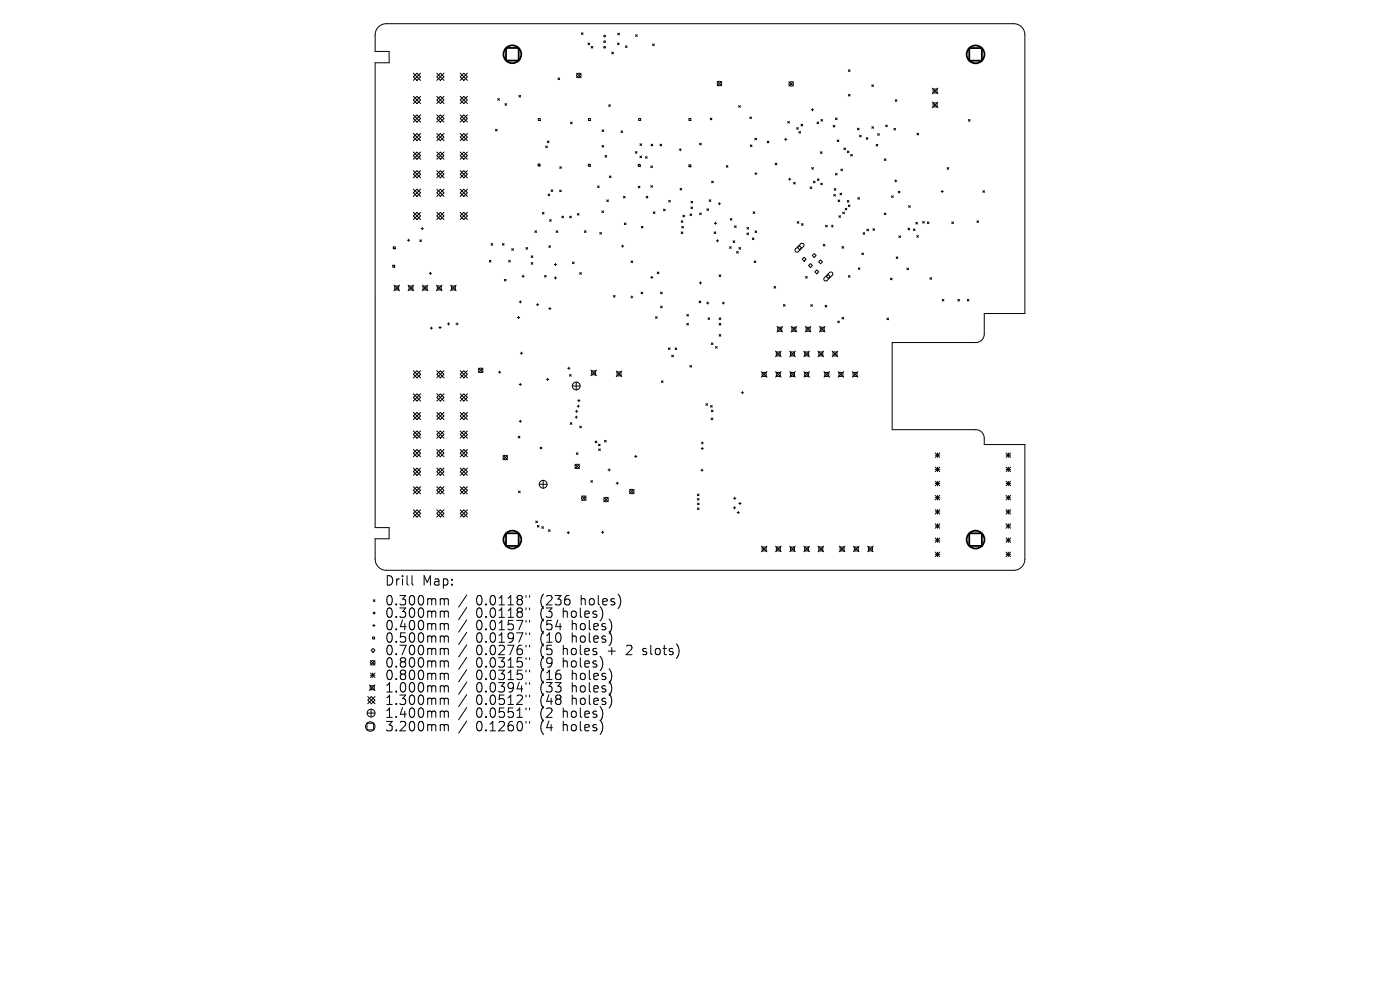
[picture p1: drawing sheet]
<svg xmlns="http://www.w3.org/2000/svg" width="297mm" height="210mm" viewBox="0 0 297 210" stroke-linecap="round" stroke-linejoin="round" font-family="sans-serif">
<defs><g id="words">
<g font-size="2.8">
<text x="81.6" y="124.5">Drill</text>
<text x="89.6" y="124.5">Map:</text>
<text x="81.6" y="128.7">0.300mm</text>
<text x="81.6" y="131.3">0.300mm</text>
<text x="101" y="128.7">0.0118&quot;</text>
<text x="101" y="131.3">0.0118&quot;</text>
<text x="114.7" y="128.7">(236</text>
<text x="114.7" y="131.3">(3</text>
<text x="119.7" y="131.3">holes)</text>
<text x="123.5" y="128.7">holes)</text>
<text x="81.6" y="134">0.400mm</text>
<text x="81.6" y="136.6">0.500mm</text>
<text x="101" y="134">0.0157&quot;</text>
<text x="101" y="136.6">0.0197&quot;</text>
<text x="114.7" y="134">(54</text>
<text x="114.7" y="136.6">(10</text>
<text x="121.6" y="134">holes)</text>
<text x="121.6" y="136.6">holes)</text>
<text x="81.6" y="139.3">0.700mm</text>
<text x="81.6" y="141.9">0.800mm</text>
<text x="101" y="139.3">0.0276&quot;</text>
<text x="101" y="141.9">0.0315&quot;</text>
<text x="114.7" y="139.3">(5</text>
<text x="114.7" y="141.9">(9</text>
<text x="119.7" y="139.3">holes</text>
<text x="119.7" y="141.9">holes)</text>
<text x="129.4" y="139.3">+</text>
<text x="133.6" y="139.3">2</text>
<text x="137.2" y="139.3">slots)</text>
<text x="81.6" y="144.5">0.800mm</text>
<text x="81.6" y="147.2">1.000mm</text>
<text x="81.6" y="149.8">1.300mm</text>
<text x="101" y="144.5">0.0315&quot;</text>
<text x="101" y="147.2">0.0394&quot;</text>
<text x="101" y="149.8">0.0512&quot;</text>
<text x="114.7" y="144.5">(16</text>
<text x="114.7" y="147.2">(33</text>
<text x="114.7" y="149.8">(48</text>
<text x="121.6" y="144.5">holes)</text>
<text x="121.6" y="147.2">holes)</text>
<text x="121.6" y="149.8">holes)</text>
<text x="81.6" y="152.6">1.400mm</text>
<text x="81.6" y="155.4">3.200mm</text>
<text x="101" y="152.6">0.0551&quot;</text>
<text x="101" y="155.4">0.1260&quot;</text>
<text x="114.7" y="152.6">(2</text>
<text x="114.7" y="155.4">(4</text>
<text x="119.7" y="152.6">holes)</text>
<text x="119.7" y="155.4">holes)</text>
</g>
</g></defs>
<g fill="none" stroke="#000" stroke-width=".21">
<path d="M80.3 5.7l.7-.4 1-.3h133.1a2.37 2.37 0 0 1 2.3 2.4v59.1h-8.6v4.4a1.8 1.8 0 0 1-1.8 1.8h-17.7v18.4h17.7a1.8 1.8 0 0 1 1.8 1.9v1.3h8.6v24.3a2.37 2.37 0 0 1-2.3 2.4h-133.1a2.37 2.37 0 0 1-2.4-2.4v-4.3h2.9v-2.4h-2.9v-98.6h2.9v-2.4h-2.9v-3.9l.3-.8zM87.7 15.5l1.5 1.6M88.5 15.5l.7 .8-.7 .8-.8-.8zM89.2 15.5l-1.5 1.6M92.7 15.5l1.5 1.6M93.4 15.5l.8 .8-.8 .8-.7-.8zM94.2 15.5l-1.5 1.6M97.6 15.5l1.6 1.6M98.4 15.5l.8 .8-.8 .8-.8-.8zM99.2 15.5l-1.6 1.6M118.4 16.5l.3 .4M118.7 16.5l-.3 .4"/>
<path d="M122.3 15.5l1 1M123.3 15.5l-1 1M123.3 7l.4 .3M123.7 7l-.4 .3M124.7 9.1l.4 .4M125.1 9.1l-.4 .4M125.4 9.8l.4 .4M125.8 9.8l-.4 .4M129.8 11.1l.3 .3M130.1 11.1l-.3 .3M131 9.1l.4 .4M131.1 7l.3 .4"/>
<path d="M131.4 9.1l-.4 .4M131.4 7l-.3 .4M132.7 9.7l.3 .4M133 9.7l-.3 .4M134.8 7.4l.4 .3M135.2 7.4l-.4 .3M138.4 9.3l.4 .4M138.8 9.3l-.4 .4M152.2 17.3l.9 .9M153.1 17.3l-.9 .9M167.4 17.3l.9 1M168.3 17.3l-.9 1"/>
<path d="M180 14.8l.3 .4M180.3 14.8l-.3 .4M184.9 18l.4 .3M185.3 18l-.4 .3M197.8 18.7l1.2 1.2M198 18.9h.8v.8h-.8zM199 18.7l-1.2 1.2M87.7 25.1l.8-.7 .7 .7-.7 .8zM87.7 29.1l.8-.8 .7 .8-.7 .7zM87.7 33l.8-.8 .7 .8-.7 .8zM87.7 36.2l1.5 1.5M87.7 20.4l1.5 1.6"/>
<path d="M87.7 24.4l1.5 1.5M87.7 28.3l1.5 1.5M87.7 32.2l1.5 1.6M88.5 20.4l.7 .8-.7 .8-.8-.8zM88.5 36.2l.7 .8-.7 .7-.8-.7zM89.2 20.4l-1.5 1.6M89.2 24.4l-1.5 1.5M89.2 28.3l-1.5 1.5M89.2 32.2l-1.5 1.6M89.2 36.2l-1.5 1.5M92.7 25.1l.7-.7 .8 .7-.8 .8zM92.7 33l.7-.8 .8 .8-.8 .8z"/>
<path d="M92.7 20.4l1.5 1.6M92.7 24.4l1.5 1.5M92.7 28.3l1.5 1.5M92.7 32.2l1.5 1.6M92.7 36.2l1.5 1.5M93.4 20.4l.8 .8-.8 .8-.7-.8zM93.4 28.3l.8 .8-.8 .7-.7-.7zM93.4 36.2l.8 .8-.8 .7-.7-.7zM94.2 20.4l-1.5 1.6M94.2 24.4l-1.5 1.5M94.2 28.3l-1.5 1.5M94.2 32.2l-1.5 1.6"/>
<path d="M94.2 36.2l-1.5 1.5M97.6 20.4l1.6 1.6M97.6 24.4l1.6 1.5M97.6 28.3l1.6 1.5M97.6 32.2l1.6 1.6M97.6 36.2l1.6 1.5M98.4 20.4l.8 .8-.8 .8-.8-.8zM98.4 24.4l.8 .7-.8 .8-.8-.8zM98.4 28.3l.8 .8-.8 .7-.8-.7zM98.4 32.2l.8 .8-.8 .8-.8-.8zM98.4 36.2l.8 .8-.8 .7-.8-.7zM99.2 20.4l-1.6 1.6"/>
<path d="M99.2 24.4l-1.6 1.5M99.2 28.3l-1.6 1.5M99.2 32.2l-1.6 1.6M99.2 36.2l-1.6 1.5M105.1 27.4l.4 .4M105.5 27.4l-.4 .4M105.6 20.9l.3 .4M105.9 20.9l-.3 .4M107.1 22l.4 .3M107.5 22l-.4 .3M110.1 20.2l.3 .4M110.4 20.2l-.3 .4"/>
<path d="M114.1 34.8h.5v.4h-.5zM114.2 25.1h.4v.5h-.4zM115.8 31l.3 .3M116.1 31l-.3 .3M116.1 29.9l.4 .4M116.5 29.9l-.4 .4M118.8 35.4l.3 .3M119.1 35.4l-.3 .3M121 25.9l.4 .4M121.4 25.9l-.4 .4M124.8 34.8h.4v.5h-.4zM124.8 25.1h.5v.5h-.5z"/>
<path d="M126.8 39.4l.3 .4M127.1 39.4l-.3 .4M127.7 27.5l.4 .4M127.7 30.9l.4 .3M128.1 27.5l-.4 .4M128.1 30.9l-.4 .3M128.4 33l.3 .3M128.7 33l-.3 .3M129.1 22.2l.4 .4M129.3 37.3l.3 .4M129.5 22.2l-.4 .4M129.6 37.3l-.3 .4"/>
<path d="M131.7 27.8l.4 .3M132.1 27.8l-.4 .3M134.8 32.2l.3 .3M135.1 32.2l-.3 .3M135.4 34.9h.4v.4h-.4zM135.4 39.5l.4 .3M135.5 25.1h.4v.5h-.4zM135.8 39.5l-.4 .3M135.8 30.5l.3 .4M135.8 33.1l.3 .4M136.1 30.5l-.3 .4M136.1 33.1l-.3 .4"/>
<path d="M136.9 33.2l.4 .4M137.3 33.2l-.4 .4M138.1 35.2l.3 .4M138.1 39.4l.3 .3M138.1 30.6l.4 .3M138.4 35.2l-.3 .4M138.4 39.4l-.3 .3M138.5 30.6l-.4 .3M140 30.6l.4 .3M140.4 30.6l-.4 .3M144.1 31.8h.4M144.3 40l.3 .3"/>
<path d="M144.3 31.5v.5M144.6 40l-.3 .3M146.1 25.1h.5v.5h-.5zM146.1 35h.5v.4h-.5zM148.4 30.4l.4 .3M148.8 30.4l-.4 .3M150.7 25.1l.3 .3M151 38.4l.3 .4M151 25.1l-.3 .3M151.3 38.4l-.3 .4M154.1 35.1l.3 .4M154.4 35.1l-.3 .4"/>
<path d="M156.7 22.4l.4 .4M157.1 22.4l-.4 .4M159.1 24.8l.3 .4M159.2 30.7l.3 .4M159.4 24.8l-.3 .4M159.5 30.7l-.3 .4M160.1 36.8h.5M160.1 29.3l.4 .4M160.4 36.6v.5M160.5 29.3l-.4 .4M162.8 29.9l.3 .4M163.1 29.9l-.3 .4"/>
<path d="M164.5 34.6l.3 .4M164.8 34.6l-.3 .4M166.4 29.6h.5M166.7 29.3v.5M167.1 25.8l.4 .3M167.3 38h.5M167.5 25.8l-.4 .3M167.5 37.8v.5M168.4 38.7l.3 .3M168.7 38.7l-.3 .3M169 27.1l.4 .3M169.4 27.1l-.4 .3"/>
<path d="M169.5 27.9l.3 .4M169.8 27.9l-.3 .4M169.9 26.4l.4 .3M170.3 26.4l-.4 .3M171.9 39.6l.3 .4M172.1 23.3h.5M172.2 39.6l-.3 .4M172.2 35.5l.4 .4M172.4 23v.5M172.6 38.4l.3 .4M172.6 35.5l-.4 .4M172.9 38.4l-.3 .4"/>
<path d="M173.3 25.9l.4 .3M173.4 37.9l.4 .4M173.7 25.9l-.4 .3M173.8 37.9l-.4 .4M174 32.2l.4 .3M174.1 38.8l.4 .4M174.2 25.4l.3 .3M174.4 32.2l-.4 .3M174.5 38.8l-.4 .4M174.5 25.4l-.3 .3M176.8 26.6l.3 .4M177.1 26.6l-.3 .4"/>
<path d="M177.2 25l.4 .4M177.2 36.8l.4 .3M177.6 25l-.4 .4M177.6 36.8l-.4 .3M177.6 29.7l.4 .3M178 29.7l-.4 .3M178.4 35.9l.3 .3M178.7 35.9l-.3 .3M179 31.4l.4 .4M179.4 31.4l-.4 .4M179.7 32l.4 .4M180 20l.3 .4"/>
<path d="M180.1 32l-.4 .4M180.3 20l-.3 .4M180.5 32.7l.3 .4M180.8 32.7l-.3 .4M181.9 27.2l.4 .3M182.3 27.2l-.4 .3M182.3 28.7l.4 .3M182.7 28.7l-.4 .3M183.8 29.2l.3 .4M184.1 29.2l-.3 .4M185 26.9l.3 .3M185.3 26.9l-.3 .3"/>
<path d="M185.9 30.6l.3 .4M186.2 28.3l.3 .4M186.2 30.6l-.3 .4M186.5 28.3l-.3 .4M187.6 33.7l.4 .4M187.9 26.5l.3 .4M188 33.7l-.4 .4M188.2 26.5l-.3 .4M189.6 27.2l.4 .4M189.8 38.4h.5M189.9 21.2l.4 .3M190 27.2l-.4 .4"/>
<path d="M190 38.1v.5M190.3 21.2l-.4 .3M194.5 28.3l.4 .3M194.9 28.3l-.4 .3M197.8 21.7l1.2 1.1M198 21.8h.8v.9h-.8zM199 21.7l-1.2 1.1M200.9 35.6l.4 .3M201.3 35.6l-.4 .3M205.4 25.4l.4 .3M205.8 25.4l-.4 .3M83.3 56.3h.4v.4h-.4z"/>
<path d="M83.4 52.4h.5v.4h-.5zM86.4 51h.5M86.7 50.7v.5M87.7 45.8l.8-.8 .7 .8-.7 .8zM87.7 40.1l1.5 1.6M87.7 45l1.5 1.6M88.5 40.1l.7 .8-.7 .8-.8-.8zM89.1 50.9l.3 .3M89.2 45l-1.5 1.6M89.2 40.1l-1.5 1.6M89.4 48.5h.4M89.4 50.9l-.3 .3"/>
<path d="M89.6 48.3v.4M91.1 58h.4M91.3 57.8v.4M92.7 45l1.5 1.6M92.7 40.1l1.5 1.6M93.4 40.1l.8 .8-.8 .8-.7-.8zM93.4 45l.8 .8-.8 .8-.7-.8zM94.2 40.1l-1.5 1.6M94.2 45l-1.5 1.6M97.6 40.1l1.6 1.6M97.6 45l1.6 1.6M98.4 40.1l.8 .8-.8 .8-.8-.8z"/>
<path d="M98.4 45l.8 .8-.8 .8-.8-.8zM99.2 40.1l-1.6 1.6M99.2 45l-1.6 1.6M103.8 55.2l.4 .4M104.2 55.2l-.4 .4M104.2 51.7l.3 .3M104.5 51.7l-.3 .3M106.6 51.7l.3 .3M106.9 51.7l-.3 .3M107 59.3l.4 .3M107.4 59.3l-.4 .3M107.9 55.2l.4 .4"/>
<path d="M108.3 55.2l-.4 .4M108.6 52.7l.3 .4M108.9 52.7l-.3 .4M110.7 58.6h.5M111 58.4v.4M111.6 52.5l.3 .4M111.9 52.5l-.3 .4M112.7 54.3l.3 .3M112.7 55.7l.3 .4M113 54.3l-.3 .3M113 55.7l-.3 .4M113.5 49l.3 .3"/>
<path d="M113.8 49l-.3 .3M115.1 45.1l.3 .3M115.4 45.1l-.3 .3M115.5 58.4l.4 .4M115.9 58.4l-.4 .4M116.3 41.1l.3 .4M116.4 52.1l.4 .4M116.6 46.6l.3 .3M116.6 41.1l-.3 .4M116.8 52.1l-.4 .4M116.9 40.3l.4 .3M116.9 46.6l-.3 .3"/>
<path d="M117.3 40.3l-.4 .3M117.6 56.1h.5M117.6 59h.5M117.8 55.9v.5M117.8 58.7v.5M118 49l.3 .3M118.3 49l-.3 .3M118.7 40.3l.4 .4M119.1 40.3l-.4 .4M119.2 45.9l.4 .3M119.6 45.9l-.4 .3M120.9 45.9l.3 .3"/>
<path d="M121.2 45.9l-.3 .3M121.4 55.6l.4 .3M121.8 55.6l-.4 .3M122.5 45.3l.3 .3M122.8 45.3l-.3 .3M123 57.8l.3 .4M123.3 57.8l-.3 .4M124 49l.3 .3M124.3 49l-.3 .3M127.2 49.3l.4 .4M127.6 49.3l-.4 .4M127.7 44.7l.3 .4"/>
<path d="M128 44.7l-.3 .4M128.7 42.4l.4 .4M129.1 42.4l-.4 .4M131.9 52.2h.4M132.1 52v.4M132.3 41.7l.3 .3M132.4 47.3l.4 .4M132.6 41.7l-.3 .3M132.8 47.3l-.4 .4M133.9 55.3l.3 .4M134.2 55.3l-.3 .4M136.1 48l.3 .4"/>
<path d="M136.4 48l-.3 .4M137.1 41.7l.3 .3M137.4 41.7l-.3 .3M138 58.8h.5M138.3 58.6v.5M138.6 44.9l.4 .4M139 44.9l-.4 .4M139.4 57.7l.4 .4M139.8 57.7l-.4 .4M140.8 44.4l.3 .3M141.1 44.4l-.3 .3M141.9 42.5l.3 .4"/>
<path d="M142.2 42.5l-.3 .4M144.5 49.2l.4 .3M144.5 46.8l.4 .4M144.6 48l.4 .4M144.9 49.2l-.4 .3M144.9 45.7l.3 .3M144.9 46.8l-.4 .4M145 48l-.4 .4M145.2 45.7l-.3 .3M146.4 45.4l.3 .3M146.6 43.9l.3 .4M146.6 42.7l.3 .4"/>
<path d="M146.7 45.4l-.3 .3M146.9 43.9l-.3 .4M146.9 42.7l-.3 .4M148.4 45.2l.4 .3M148.6 59.8v.5M148.8 45.2l-.4 .3M150 44.3l.3 .3M150.3 44.3l-.3 .3M150.4 42.4l.4 .3M150.8 42.4l-.4 .3M151.5 49.2l.3 .3M151.6 47.4h.4"/>
<path d="M151.8 47.1v.5M151.8 49.2l-.3 .3M152 51.1h.4M152.2 50.8v.5M152.4 43.2h.5M152.6 58.3l.3 .4M152.6 43v.5M152.9 58.3l-.3 .4M154.8 52.3l.3 .4M154.9 46.4l.4 .3M155.1 52.3l-.3 .4M155.3 46.4l-.4 .3"/>
<path d="M155.5 51.1l.4 .3M155.8 47.9l.4 .4M155.9 51.1l-.4 .3M156.2 47.9l-.4 .4M156.3 53.3l.3 .4M156.6 53.3l-.3 .4M156.8 52.5l.3 .4M157.1 52.5l-.3 .4M158.4 49.4l.4 .4M158.5 48.2l.3 .4M158.8 49.4l-.4 .4M158.8 48.2l-.3 .4"/>
<path d="M159.6 50.5l.4 .3M159.8 44.9l.3 .4M160 50.5l-.4 .3M160 55.3l.3 .4M160.1 44.9l-.3 .4M160.2 49l.3 .3M160.3 55.3l-.3 .4M160.5 49l-.3 .3M168.8 52.8l1.2-1.2h.3l.2 .2v.4l-1.2 1.2-.3 .1-.3-.2zM169.1 47l.4 .4M169.2 52.5l.4-.4 .4 .4-.4 .5zM169.5 47l-.4 .4"/>
<path d="M170 47.4l.4 .4M170.2 55l.4-.4 .4 .4-.4 .4zM170.4 47.4l-.4 .4M170.9 58.7l.4 .3M171.3 58.7l-.4 .3M171.5 56.3l.4-.4 .4 .4-.4 .4zM172.3 54.2l.4-.4 .4 .4-.4 .4zM172.9 57.7l.4-.4 .4 .4-.4 .4zM173.7 55.5l.4-.4 .4 .4-.4 .5zM174.6 51.8l.4 .4M175 51.8l-.4 .4M175.1 47.8l.4 .3"/>
<path d="M175.5 47.8l-.4 .3M175.7 58.2l.4 .5-.4 .4-.4-.4zM176 57.8l.2-.1 .3 .1 .1 .5-1.2 1.2-.4 .1-.2-.3v-.3zM176.3 48h.5M176.6 47.7v.5M176.9 41.3l.3 .3M177 40l.3 .4M177.2 41.3l-.3 .3M177.3 40l-.3 .4M177.8 42.4l.3 .4M178 45.8l.3 .3M178.1 42.4l-.3 .4"/>
<path d="M178.2 41l.3 .3M178.3 45.8l-.3 .3M178.5 41l-.3 .3M178.6 52.3l.4 .4M178.8 45l.3 .4M179 52.3l-.4 .4M179.1 45l-.3 .4M179.3 44.2l.4 .3M179.7 44.2l-.4 .3M179.8 42.5l.3 .4M180 43.5l.3 .3M180 58.5l.3 .3"/>
<path d="M180.1 42.5l-.3 .4M180.3 43.5l-.3 .3M180.3 58.5l-.3 .3M182 41.9l.3 .4M182.1 56.8l.3 .4M182.3 41.9l-.3 .4M182.4 56.8l-.3 .4M182.8 53.7l.4 .3M183.1 49.4l.4 .3M183.2 53.7l-.4 .3M183.5 49.4l-.4 .3M183.9 48.6l.4 .4"/>
<path d="M184.3 48.6l-.4 .4M185.2 48.5l.3 .4M185.5 48.5l-.3 .4M187.6 45.2l.4 .3M188 45.2l-.4 .3M188.9 59l.4 .4M189.1 41.5l.4 .4M189.3 59l-.4 .4M189.5 41.5l-.4 .4M190.1 54.5l.4 .3M190.5 54.5l-.4 .3M190.6 40.6l.3 .3"/>
<path d="M190.7 50l.3 .4M190.9 40.6l-.3 .3M191 50l-.3 .4M192.4 56.9l.3 .3M192.6 48.4l.4 .4M192.7 56.9l-.3 .3M192.8 43.6l.3 .4M193 48.4l-.4 .4M193.1 43.6l-.3 .4M193.8 48.6l.3 .3M194.1 48.6l-.3 .3M194.3 47.2l.3 .3"/>
<path d="M194.5 50l.3 .3M194.6 47.2l-.3 .3M194.8 50l-.3 .3M195.7 47l.4 .3M196.1 47l-.4 .3M196.7 47.1l.4 .3M197.1 47.1l-.4 .3M197.3 58.9l.3 .4M197.6 58.9l-.3 .4M199.6 40.6h.5M199.9 40.4v.5M201.9 47.1l.4 .3"/>
<path d="M202.3 47.1l-.4 .3M207.2 46.8l.4 .4M207.6 46.8l-.4 .4M208.5 40.5l.4 .3M208.9 40.5l-.4 .3M83.6 60.5l1.2 1.2M83.7 60.7h.9v.8h-.9zM84.8 60.5l-1.2 1.2M86.6 60.5l1.2 1.2M86.8 60.7h.8v.8h-.8zM87.7 79.4l.8-.8 .7 .8-.7 .8zM87.7 78.6l1.5 1.6"/>
<path d="M87.8 60.5l-1.2 1.2M89.2 78.6l-1.5 1.6M89.6 60.5l1.2 1.2M89.8 60.7h.8v.8h-.8zM90.8 60.5l-1.2 1.2M91.3 69.6h.4M91.5 69.4v.4M92.6 60.5l1.2 1.2M92.7 78.6l1.5 1.6M92.8 60.7h.8v.8h-.8zM93.1 69.5h.5M93.3 69.2v.5"/>
<path d="M93.4 78.6l.8 .8-.8 .8-.7-.8zM93.8 60.5l-1.2 1.2M94.2 78.6l-1.5 1.6M94.9 68.7h.5M95.1 68.5v.5M95.6 60.5l1.2 1.2M95.8 60.7h.8v.8h-.8zM96.7 68.7h.5M96.8 60.5l-1.2 1.2M97 68.5v.5M97.6 78.6l1.6 1.6M98.4 78.6l.8 .8-.8 .8-.8-.8z"/>
<path d="M99.2 78.6l-1.6 1.6M101.5 78.1l1 .9M102.5 78.1l-1 .9M105.8 78.9h.4M106 78.7v.5M109.8 67.4h.5M110 67.1v.5M110.1 64h.5M110.4 63.8v.5M110.4 74.9h.5M110.6 74.7v.5M113.8 64.6h.5"/>
<path d="M114 64.4v.5M116.4 65.5h.5M116.7 65.2v.5M120.4 78.1h.5M120.7 77.9v.5M120.8 79.5l.4 .3M121.2 79.5l-.4 .3M125.3 78.5l1.2 1.2M125.5 78.7h.9v.8h-.9zM126.5 78.5l-1.2 1.2M130.1 62.7l.4 .3M130.5 62.7l-.4 .3"/>
<path d="M130.7 78.7l1.2 1.2M130.9 78.9h.8v.8h-.8zM131.9 78.7l-1.2 1.2M133.8 63h.5M134 62.8v.4M136 62l.4 .3M136.4 62l-.4 .3M139.1 67.2l.3 .3M139.4 67.2l-.3 .3M140.1 64.9l.4 .4M140.1 62l.4 .3M140.5 62l-.4 .3"/>
<path d="M140.5 64.9l-.4 .4M141.8 73.8l.3 .4M142.1 73.8l-.3 .4M142.5 75.3l.4 .4M142.9 75.3l-.4 .4M143.2 73.8l.4 .4M143.6 73.8l-.4 .4M145.7 66.7l.4 .4M145.7 68.6l.4 .4M146.1 66.7l-.4 .4M146.1 68.6l-.4 .4M146.3 77.5l.4 .4"/>
<path d="M146.7 77.5l-.4 .4M148.3 63.9l.4 .3M148.4 60h.4M148.7 63.9l-.4 .3M149.9 64.3h.5M150.1 64v.5M150.2 67.4l.3 .4M150.5 67.4l-.3 .4M150.9 72.7l.4 .4M151.3 72.7l-.4 .4M151.8 73.5l.4 .4M152.2 73.5l-.4 .4"/>
<path d="M152.6 67.4l.3 .4M152.6 68.6l.3 .4M152.6 71l.3 .3M152.9 68.6l-.3 .4M152.9 67.4l-.3 .4M152.9 71l-.3 .3M153.2 64.3h.5M153.4 64v.5M161.5 78.8l1.2 1.2M161.7 79h.8v.8h-.8zM162.7 78.8l-1.2 1.2M164.2 60.8l.4 .3"/>
<path d="M164.5 74.5l1.2 1.2M164.5 78.8l1.2 1.2M164.6 60.8l-.4 .3M164.7 74.7h.8v.8h-.8zM164.7 79h.8v.8h-.8zM164.8 69.2l1.2 1.2M165 69.4h.8v.9h-.8zM165.7 74.5l-1.2 1.2M165.7 78.8l-1.2 1.2M166 69.2l-1.2 1.2M166.2 64.6l.4 .4M166.6 64.6l-.4 .4"/>
<path d="M167.5 74.5l1.2 1.2M167.5 78.8l1.2 1.2M167.7 74.7h.8v.8h-.8zM167.7 79h.8v.8h-.8zM167.8 69.2l1.2 1.2M168 69.4h.8v.9h-.8zM168.7 74.5l-1.2 1.2M168.7 78.8l-1.2 1.2M169 69.2l-1.2 1.2M170.5 74.5l1.2 1.2M170.5 78.8l1.2 1.2M170.7 74.7h.8v.8h-.8z"/>
<path d="M170.7 79h.8v.8h-.8zM170.8 69.2l1.2 1.2M171 69.4h.8v.9h-.8zM171.7 74.5l-1.2 1.2M171.7 78.8l-1.2 1.2M172 64.6l.3 .4M172 69.2l-1.2 1.2M172.3 64.6l-.3 .4M173.5 74.5l1.2 1.2M173.7 74.7h.8v.8h-.8zM173.8 69.2l1.2 1.2M174 69.4h.9v.9h-.9z"/>
<path d="M174.7 74.5l-1.2 1.2M174.8 78.8l1.2 1.2M175 79h.8v.8h-.8zM175 69.2l-1.2 1.2M175 64.8l.4 .3M175.4 64.8l-.4 .3M176 78.8l-1.2 1.2M176.5 74.5l1.2 1.2M176.7 74.7h.9v.8h-.9zM177.7 68.1l.4 .4M177.7 74.5l-1.2 1.2M177.8 78.8l1.2 1.2"/>
<path d="M178 79h.8v.8h-.8zM178.1 68.1l-.4 .4M178.6 67.3l.4 .4M179 67.3l-.4 .4M179 78.8l-1.2 1.2M180.8 78.8l1.2 1.2M181 79h.8v.8h-.8zM182 78.8l-1.2 1.2M188.1 67.5l.4 .3M188.5 67.5l-.4 .3M199.9 63.5l.3 .4M200.2 63.5l-.3 .4"/>
<path d="M203.2 63.5l.4 .4M203.6 63.5l-.4 .4M205.2 63.5l.4 .4M205.6 63.5l-.4 .4M87.7 84.3l.8-.8 .7 .8-.7 .8zM87.7 92.2l.8-.8 .7 .8-.7 .8zM87.7 96.1l.8-.7 .7 .7-.7 .8zM87.7 83.5l1.5 1.6M87.7 87.5l1.5 1.5M87.7 91.4l1.5 1.6M87.7 95.4l1.5 1.5M87.7 99.3l1.5 1.5"/>
<path d="M88.5 87.5l.7 .7-.7 .8-.8-.8zM89.2 95.4l-1.5 1.5M89.2 83.5l-1.5 1.6M89.2 87.5l-1.5 1.5M89.2 91.4l-1.5 1.6M89.2 99.3l-1.5 1.5M92.7 83.5l1.5 1.6M92.7 87.5l1.5 1.5M92.7 91.4l1.5 1.6M92.7 95.4l1.5 1.5M92.7 99.3l1.5 1.5M93.4 83.5l.8 .8-.8 .8-.7-.8z"/>
<path d="M93.4 87.5l.8 .7-.8 .8-.7-.8zM93.4 91.4l.8 .8-.8 .8-.7-.8zM93.4 95.4l.8 .7-.8 .8-.7-.8zM93.4 99.3l.8 .8-.8 .7-.7-.7zM94.2 95.4l-1.5 1.5M94.2 91.4l-1.5 1.6M94.2 83.5l-1.5 1.6M94.2 87.5l-1.5 1.5M94.2 99.3l-1.5 1.5M97.6 83.5l1.6 1.6M97.6 87.5l1.6 1.5M97.6 91.4l1.6 1.6"/>
<path d="M97.6 95.4l1.6 1.5M97.6 99.3l1.6 1.5M98.4 83.5l.8 .8-.8 .8-.8-.8zM98.4 87.5l.8 .7-.8 .8-.8-.8zM98.4 91.4l.8 .8-.8 .8-.8-.8zM98.4 95.4l.8 .7-.8 .8-.8-.8zM98.4 99.3l.8 .8-.8 .7-.8-.7zM99.2 83.5l-1.6 1.6M99.2 87.5l-1.6 1.5M99.2 91.4l-1.6 1.6M99.2 95.4l-1.6 1.5M99.2 99.3l-1.6 1.5"/>
<path d="M106.7 96.6l1 .9M107.7 96.6l-1 .9M109.9 92.6l.4 .3M110.1 81.6h.5M110.1 89.4h.5M110.3 92.6l-.4 .3M110.4 81.3v.5M110.4 89.1v.5M114.6 94.9l.3 .3M114.9 94.9l-.3 .3M115.9 80.5h.5M116.2 80.3v.4"/>
<path d="M121 89.7l.3 .3M121.3 89.7l-.3 .3M121.4 81.9h1.7M122 98.5l.9 .9M122 88.5h.5M122.1 87.3h.5M122.2 81v1.7M122.3 88.2v.5M122.3 96l.3 .4M122.3 87v.5M122.4 86.2h.5M122.6 85h.4"/>
<path d="M122.6 96l-.3 .4M122.7 85.9v.5M122.8 84.7v.5M122.9 98.5l-.9 .9M123 90.4l.3 .4M123.3 90.4l-.3 .4M126.3 93.6l.3 .3M126.6 93.6l-.3 .3M127 94.2l.3 .4M127 95.2l.4 .4M127.3 94.2l-.3 .4M127.4 95.2l-.4 .4"/>
<path d="M128.2 93.4l.4 .4M128.6 93.4l-.4 .4M129 99.7h.5M129.2 99.5v.4M134.6 96.8h.5M134.9 96.6v.5M140.3 80.8l.4 .3M140.7 80.8l-.4 .3M148.7 99.7h.5M148.7 94h.5M148.7 95.2h.5M148.9 99.5v.5"/>
<path d="M149 93.7v.5M149 94.9v.5M149.7 85.6l.4 .4M150.1 85.6l-.4 .4M150.7 86l.4 .4M150.9 88.7l.3 .3M150.9 87l.4 .3M151.1 86l-.4 .4M151.2 88.7l-.3 .3M151.3 87l-.4 .3M157.3 83.3h.4M157.5 83.1v.4"/>
<path d="M198.4 99.1l1 .9M198.4 96.1l1 .9M198.4 96.6h1M198.4 99.6h1M198.9 96.1v.9M198.9 99.1v.9M199.4 96.1l-1 .9M199.4 99.1l-1 .9M213.4 96.6h1M213.4 99.6h1M213.4 96.1l1 .9M213.4 99.1l1 .9"/>
<path d="M213.9 96.1v.9M213.9 99.1v.9M214.4 96.1l-1 .9M214.4 99.1l-1 .9M87.7 100.1l.8-.8 .7 .8-.7 .7zM87.7 104l.8-.8 .7 .8-.7 .8zM87.7 108.9l.8-.8 .7 .8-.7 .8zM87.7 103.2l1.5 1.6M87.7 108.1l1.5 1.6M89.2 103.2l-1.5 1.6M89.2 108.1l-1.5 1.6M92.7 103.2l1.5 1.6"/>
<path d="M92.7 108.1l1.5 1.6M93.4 103.2l.8 .8-.8 .8-.7-.8zM93.4 108.1l.8 .8-.8 .8-.7-.8zM94.2 103.2l-1.5 1.6M94.2 108.1l-1.5 1.6M97.6 103.2l1.6 1.6M97.6 108.1l1.6 1.6M98.4 103.2l.8 .8-.8 .8-.8-.8zM98.4 108.1l.8 .8-.8 .8-.8-.8zM99.2 103.2l-1.6 1.6M99.2 108.1l-1.6 1.6M110 104.2l.4 .3"/>
<path d="M110.4 104.2l-.4 .3M113.7 110.5l.3 .4M114 111.5l.4 .3M114 110.5l-.3 .4M114.4 111.5l-.4 .3M114.4 102.7h1.7M114.9 111.7l.4 .4M115.2 101.9v1.7M115.3 111.7l-.4 .4M116.4 112.4l.3 .3M116.7 112.4l-.3 .3M120.3 113h.5"/>
<path d="M120.6 112.8v.4M123.4 105.2l.9 .9M124.3 105.2l-.9 .9M125.3 102l.4 .3M125.7 102l-.4 .3M127.6 112.9h.5M127.8 112.7v.5M128.1 105.5l.9 1M129 105.5l-.9 1M130.7 102.5h.5M130.9 102.3v.4M133.6 103.8l.9 .9"/>
<path d="M134.5 103.8l-.9 .9M147.9 104.8l.4 .4M147.9 105.7l.4 .4M147.9 107.7l.4 .4M148 106.7l.3 .4M148.3 104.8l-.4 .4M148.3 105.7l-.4 .4M148.3 107.7l-.4 .4M148.3 106.7l-.3 .4M155.6 107.7h.5M155.6 105.7h.5M155.8 107.5v.5"/>
<path d="M155.9 105.5v.4M156.4 108.7h.5M156.6 108.5v.5M156.7 106.8h.5M157 106.6v.4M161.5 115.9l1.2 1.1M161.7 116h.8v.9h-.8zM162.7 115.9l-1.2 1.1M164.5 115.9l1.2 1.1M164.7 116h.8v.9h-.8zM165.7 115.9l-1.2 1.1M167.5 115.9l1.2 1.1"/>
<path d="M167.7 116h.8v.9h-.8zM168.7 115.9l-1.2 1.1M170.5 115.9l1.2 1.1M170.7 116h.8v.9h-.8zM171.7 115.9l-1.2 1.1M173.5 115.9l1.2 1.1M173.7 116h.9v.9h-.9zM174.7 115.9l-1.2 1.1M178.1 115.9l1.1 1.1M178.2 116h.9v.9h-.9zM179.2 115.9l-1.1 1.1M181.1 115.9l1.1 1.1"/>
<path d="M181.2 116h.9v.9h-.9zM182.2 115.9l-1.1 1.1M184.1 115.9l1.1 1.1M184.2 116h.9v.9h-.9zM185.2 115.9l-1.1 1.1M198.4 102.1l1 .9M198.4 102.6h1M198.4 105.1l1 .9M198.4 105.6h1M198.4 108.1l1 1M198.4 108.6h1M198.4 111.1l1 1"/>
<path d="M198.4 111.6h1M198.4 114.1l1 1M198.4 114.6h1M198.4 117.1l1 1M198.4 117.6h1M198.9 102.1v.9M198.9 105.1v.9M198.9 108.1v1M198.9 111.1v1M198.9 114.1v1M198.9 117.1v1M199.4 102.1l-1 .9"/>
<path d="M199.4 105.1l-1 .9M199.4 108.1l-1 1M199.4 111.1l-1 1M199.4 114.1l-1 1M199.4 117.1l-1 1M213.4 102.1l1 .9M213.4 102.6h1M213.4 105.6h1M213.4 108.6h1M213.4 111.6h1M213.4 114.6h1M213.4 117.6h1"/>
<path d="M213.4 105.1l1 .9M213.4 108.1l1 1M213.4 111.1l1 1M213.4 114.1l1 1M213.4 117.1l1 1M213.9 102.1v.9M213.9 105.1v.9M213.9 108.1v1M213.9 111.1v1M213.9 114.1v1M213.9 117.1v1M214.4 102.1l-1 .9"/>
<path d="M214.4 105.1l-1 .9M214.4 108.1l-1 1M214.4 111.1l-1 1M214.4 114.1l-1 1M214.4 117.1l-1 1M79 135.1h.5v.4h-.5zM79.1 132.7h.5M79.1 137.6l.5 .4-.5 .4-.4-.4zM79.2 127.2l.4 .4M79.3 132.4v.5M79.6 127.2l-.4 .4M87.4 122.1v1.7l.3 .3"/>
<path d="M93.7 127l.5 .1 .1 .2M93.7 129.6h.3l.3 .3M93.7 132.3h.3l.3 .3M93.7 134.9h.3l.3 .3M93.7 137.5l.5 .1 .1 .2M94.3 127.3l.2-.3 .5 .1 .1 1.2M94.3 127.3v1M94.3 129.9v1.1M94.3 132.6v1M94.3 135.2v1M94.3 137.8v1.1M94.3 129.9l.2-.3 .5 .1 .1 1.3"/>
<path d="M94.3 132.6l.2-.3 .5 .1 .1 1.2M94.3 135.2l.2-.3 .5 .1 .1 1.2M94.3 137.8l.2-.3 .5 .1 .1 1.3M99 126.2l-1.7 2.6M99 128.9l-1.7 2.5M99 131.5l-1.7 2.6M99 134.1l-1.7 2.6M99 136.8l-1.7 2.6M99 139.4l-1.7 2.6M111.6 126.3v.4M111.6 129v.3M111.6 131.6v.4"/>
<path d="M111.6 134.2v.4M111.6 136.9v.4M111.6 139.5v.4M112.4 126.3v.4M112.4 129v.3M112.4 131.6v.4M112.4 134.2v.4M112.4 136.9v.4M112.4 139.5v.4M136.4 138.8l.1 .1M136.4 137.6v.5M77.8 153.4h1.5v1.4h-1.5z"/>
<path d="M77.9 151.3h1.7M78 148.5l.8-.7 .8 .7-.8 .8zM78 147.8l1.6 1.5M78.4 145.3l1.2 1.2M78.5 145.5h.9v.8h-.9zM78.6 140.1l1 1M78.6 142.8l1 .9M78.6 143.2h1M78.7 150.4v1.7M79.1 142.8v.9M79.6 140.1l-1 1M79.6 142.8l-1 .9"/>
<path d="M79.6 145.3l-1.2 1.2M79.6 147.8l-1.6 1.5M93.7 140.2l.5 .1 .1 .2M93.7 142.8h.3l.3 .3M93.7 145.5l.5 .1 .1 .2M93.7 148.1h.3l.3 .3M93.7 150.8l.5 .1 .1 .2M93.7 153.7l.5 .1 .1 .2M94.3 140.5v1M94.3 143.1v1.1M94.3 145.8v1M94.3 148.4v1"/>
<path d="M94.3 151.1v1.1M94.3 154v1M94.3 140.5l.2-.3 .5 .1 .1 1.2M94.3 143.1l.2-.3 .5 .1 .1 1.3M94.3 145.8l.2-.3 .5 .1 .1 1.2M94.3 148.4l.2-.3 .5 .1 .1 1.2M94.3 151.1l.2-.3 .5 .1 .1 1.3M94.3 154l.2-.3 .5 .1 .1 1.2M99 142.1l-1.7 2.5M99 144.7l-1.7 2.6M99 147.3l-1.7 2.6M99 150.1l-1.7 2.6"/>
<path d="M99 152.9l-1.7 2.6M111.6 142.2v.3M111.6 144.8v.4M111.6 147.4v.4M111.6 150.2v.4M111.6 153v.4M112.4 142.2v.3M112.4 144.8v.4M112.4 147.4v.4M112.4 150.2v.4M112.4 153v.4"/>
<circle cx="122.8" cy="16" r=".47"/>
<circle cx="128.3" cy="10" r=".18"/>
<circle cx="128.3" cy="8.8" r=".18"/>
<circle cx="128.3" cy="7.7" r=".18"/>
<circle cx="152.6" cy="17.7" r=".47"/>
<circle cx="167.8" cy="17.8" r=".47"/>
<circle cx="102" cy="78.6" r=".47"/>
<circle cx="107.2" cy="97.1" r=".47"/>
<circle cx="122.2" cy="81.9" r=".83"/>
<circle cx="122.4" cy="98.9" r=".47"/>
<circle cx="115.2" cy="102.7" r=".83"/>
<circle cx="123.9" cy="105.7" r=".47"/>
<circle cx="128.6" cy="106" r=".47"/>
<circle cx="134" cy="104.3" r=".47"/>
<circle cx="79.4" cy="130" r=".18"/>
<circle cx="78.6" cy="154.1" r="1"/>
<circle cx="78.7" cy="151.3" r=".83"/>
<circle cx="79.1" cy="140.6" r=".47"/>
</g>
<g fill="none" stroke="#000" stroke-width=".38">
<path d="M107.4 10.2h2.6v2.7h-2.6zM205.6 10.2h2.7v2.7h-2.7zM107.4 113.1h2.6v2.7h-2.6zM205.6 113.1h2.7v2.7h-2.7z"/>
<circle cx="108.7" cy="11.5" r="1.89"/>
<circle cx="207" cy="11.5" r="1.89"/>
<circle cx="108.7" cy="114.5" r="1.89"/>
<circle cx="207" cy="114.5" r="1.89"/>
</g>
<use href="#words"/>
</svg>
